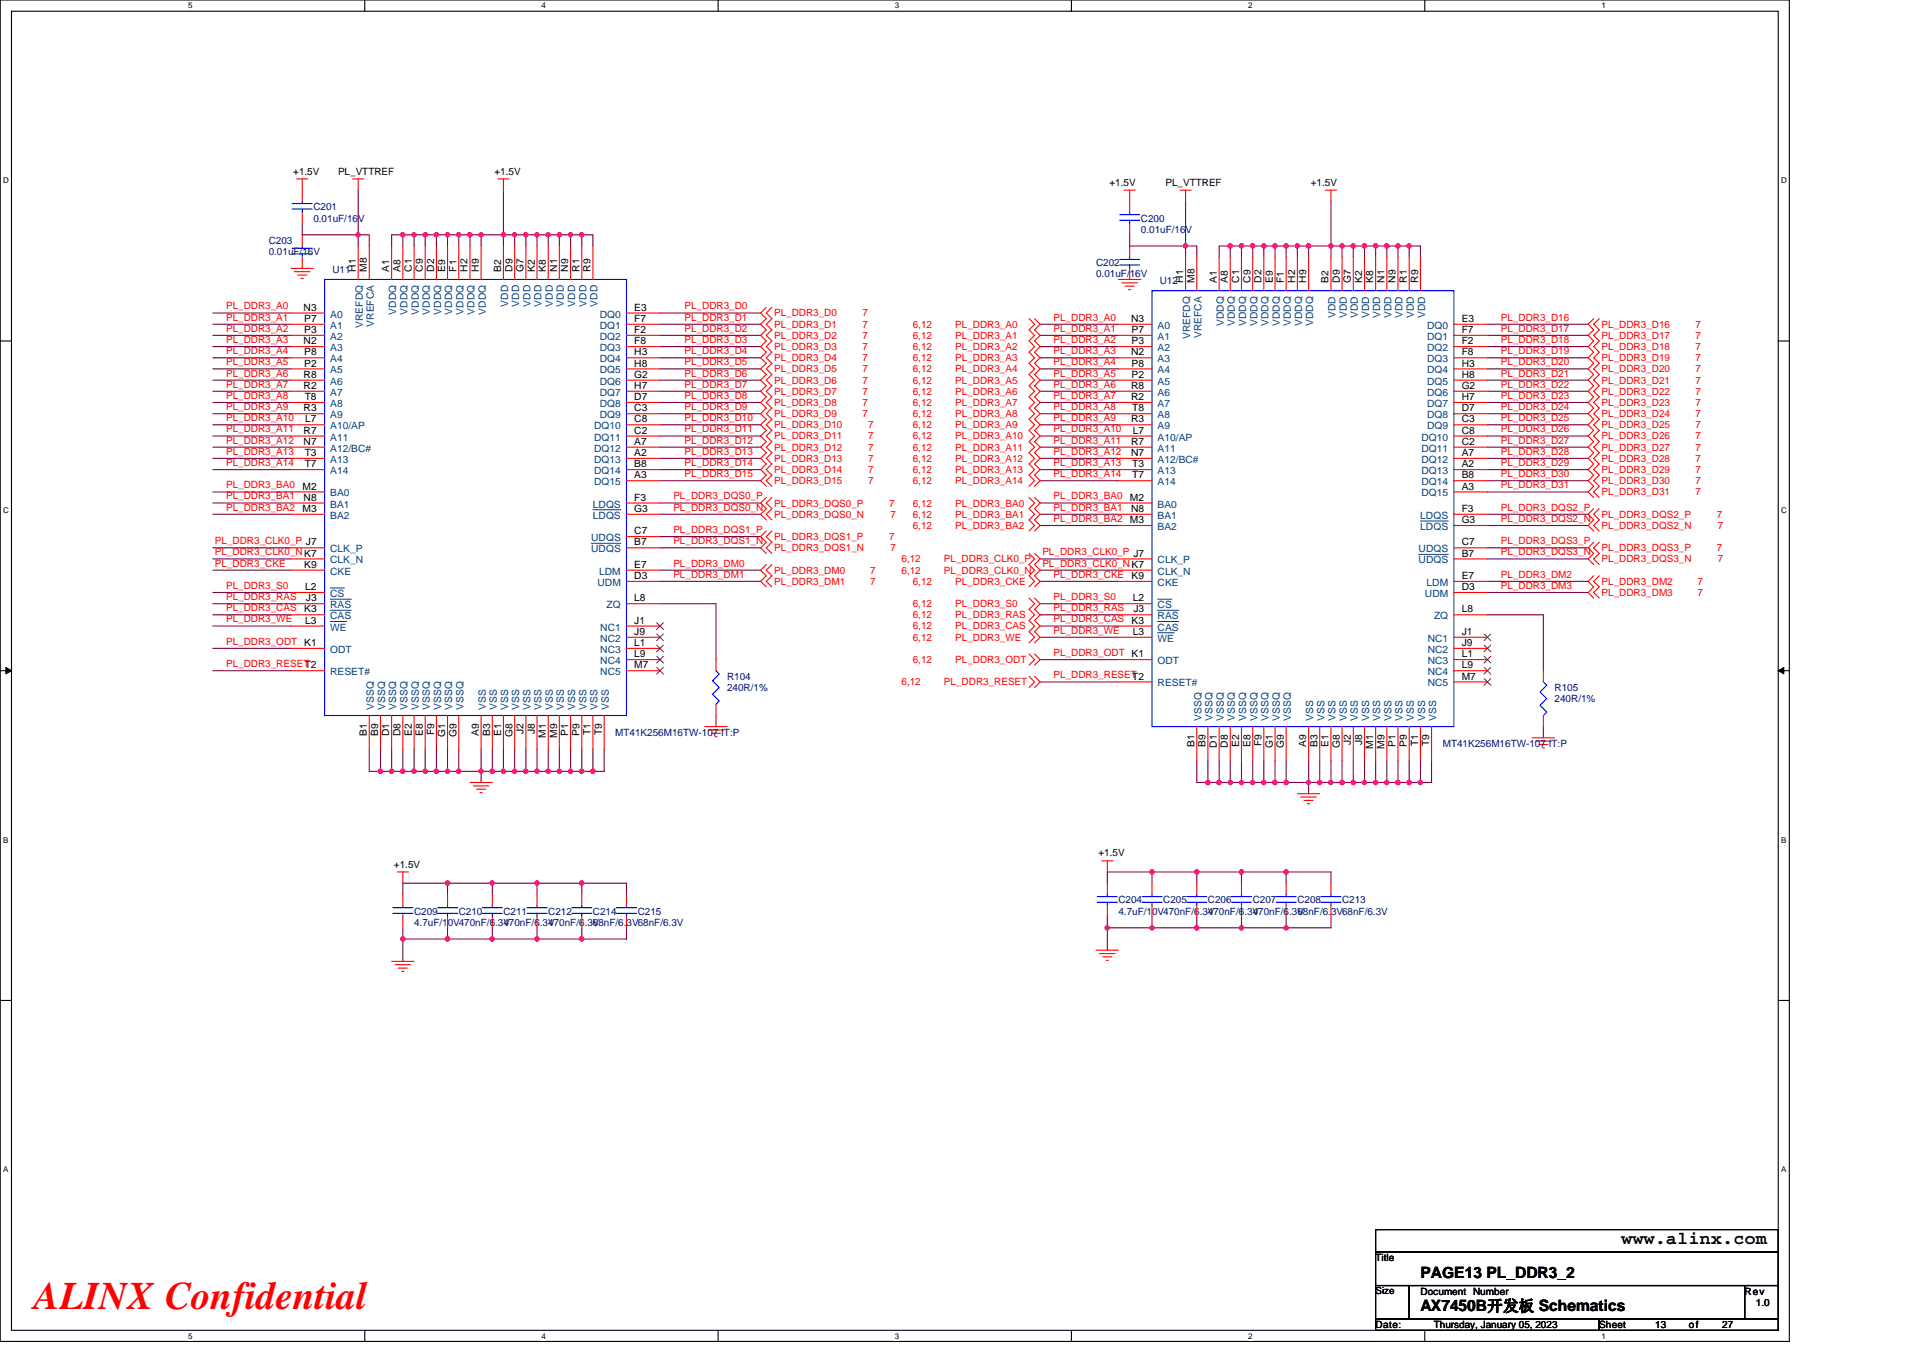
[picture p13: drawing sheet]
<svg xmlns="http://www.w3.org/2000/svg" width="297mm" height="210mm" viewBox="0 0 297 210" stroke-linecap="round" stroke-linejoin="round" font-family="sans-serif">
<defs><g id="words">
<text font-size="6" fill="#f00" x="5.2" y="202.3">ALINX Confidential</text>
<text font-size="2.8" x="250.5" y="192.3">www.alinx.com</text>
<g font-size="2.4">
<text x="219.4" y="197.4">PAGE13 PL_DDR3_2</text>
<text x="219.4" y="202.6">AX7450B开发板 Schematics</text>
</g>
<g font-size="1.5">
<text x="45.3" y="27">+1.5V</text>
<text x="52.2" y="27">PL_VTTREF</text>
<text x="76.4" y="27">+1.5V</text>
<text x="171.4" y="28.7">+1.5V</text>
<text x="180" y="28.7">PL_VTTREF</text>
<text x="202.5" y="28.7">+1.5V</text>
<text x="55" y="42" transform="rotate(-90 55 42)">H1</text>
<text x="56.7" y="42" transform="rotate(-90 56.7 42)">M8</text>
<text x="60.1" y="42" transform="rotate(-90 60.1 42)">A1</text>
<text x="61.9" y="42" transform="rotate(-90 61.9 42)">A8</text>
<text x="63.6" y="42" transform="rotate(-90 63.6 42)">C1</text>
<text x="65.3" y="42" transform="rotate(-90 65.3 42)">C9</text>
<text x="67.1" y="42" transform="rotate(-90 67.1 42)">D2</text>
<text x="68.8" y="42" transform="rotate(-90 68.8 42)">E9</text>
<text x="70.5" y="42" transform="rotate(-90 70.5 42)">F1</text>
<text x="72.2" y="42" transform="rotate(-90 72.2 42)">H2</text>
<text x="74" y="42" transform="rotate(-90 74 42)">H9</text>
<text x="77.4" y="42" transform="rotate(-90 77.4 42)">B2</text>
<text x="79.1" y="42" transform="rotate(-90 79.1 42)">D9</text>
<text x="80.9" y="42" transform="rotate(-90 80.9 42)">G7</text>
<text x="82.6" y="42" transform="rotate(-90 82.6 42)">K2</text>
<text x="84.3" y="42" transform="rotate(-90 84.3 42)">K8</text>
<text x="86" y="42" transform="rotate(-90 86 42)">N1</text>
<text x="87.8" y="42" transform="rotate(-90 87.8 42)">N9</text>
<text x="89.5" y="42" transform="rotate(-90 89.5 42)">R1</text>
<text x="91.2" y="42" transform="rotate(-90 91.2 42)">R9</text>
<text x="182.8" y="43.7" transform="rotate(-90 182.8 43.7)">H1</text>
<text x="184.5" y="43.7" transform="rotate(-90 184.5 43.7)">M8</text>
<text x="188" y="43.7" transform="rotate(-90 188 43.7)">A1</text>
<text x="189.7" y="43.7" transform="rotate(-90 189.7 43.7)">A8</text>
<text x="191.4" y="43.7" transform="rotate(-90 191.4 43.7)">C1</text>
<text x="193.1" y="43.7" transform="rotate(-90 193.1 43.7)">C9</text>
<text x="194.9" y="43.7" transform="rotate(-90 194.9 43.7)">D2</text>
<text x="196.6" y="43.7" transform="rotate(-90 196.6 43.7)">E9</text>
<text x="198.3" y="43.7" transform="rotate(-90 198.3 43.7)">F1</text>
<text x="200" y="43.7" transform="rotate(-90 200 43.7)">H2</text>
<text x="201.8" y="43.7" transform="rotate(-90 201.8 43.7)">H9</text>
<text x="205.2" y="43.7" transform="rotate(-90 205.2 43.7)">B2</text>
<text x="206.9" y="43.7" transform="rotate(-90 206.9 43.7)">D9</text>
<text x="208.7" y="43.7" transform="rotate(-90 208.7 43.7)">G7</text>
<text x="210.4" y="43.7" transform="rotate(-90 210.4 43.7)">K2</text>
<text x="212.1" y="43.7" transform="rotate(-90 212.1 43.7)">K8</text>
<text x="213.9" y="43.7" transform="rotate(-90 213.9 43.7)">N1</text>
<text x="215.6" y="43.7" transform="rotate(-90 215.6 43.7)">N9</text>
<text x="217.3" y="43.7" transform="rotate(-90 217.3 43.7)">R1</text>
<text x="219.1" y="43.7" transform="rotate(-90 219.1 43.7)">R9</text>
<text x="46.9" y="48">N3</text>
<text x="46.9" y="53.2">N2</text>
<text x="47" y="49.7">P7</text>
<text x="47" y="51.5">P3</text>
<text x="98" y="48">E3</text>
<text x="98" y="49.7">F7</text>
<text x="98" y="51.5">F2</text>
<text x="98" y="53.2">F8</text>
<text x="174.7" y="49.7">N3</text>
<text x="174.8" y="51.5">P7</text>
<text x="174.8" y="53.2">P3</text>
<text x="225.8" y="49.7">E3</text>
<text x="225.8" y="51.5">F7</text>
<text x="225.8" y="53.2">F2</text>
<text x="46.9" y="58.4">R8</text>
<text x="47" y="54.9">P8</text>
<text x="47" y="56.6">P2</text>
<text x="98" y="54.9">H3</text>
<text x="98" y="56.6">H8</text>
<text x="98" y="58.4">G2</text>
<text x="174.7" y="54.9">N2</text>
<text x="174.8" y="56.6">P8</text>
<text x="174.8" y="58.4">P2</text>
<text x="225.8" y="54.9">F8</text>
<text x="225.8" y="56.6">H3</text>
<text x="225.8" y="58.4">H8</text>
<text x="46.9" y="60.1">R2</text>
<text x="46.9" y="63.6">R3</text>
<text x="47.1" y="61.8">T8</text>
<text x="47.2" y="65.3">L7</text>
<text x="98" y="65.3">C8</text>
<text x="98" y="60.1">H7</text>
<text x="98" y="61.8">D7</text>
<text x="98" y="63.6">C3</text>
<text x="174.7" y="60.1">R8</text>
<text x="174.7" y="61.8">R2</text>
<text x="174.7" y="65.3">R3</text>
<text x="174.9" y="63.6">T8</text>
<text x="225.8" y="60.1">G2</text>
<text x="225.8" y="61.8">H7</text>
<text x="225.8" y="63.6">D7</text>
<text x="225.8" y="65.3">C3</text>
<text x="46.9" y="67">R7</text>
<text x="46.9" y="68.7">N7</text>
<text x="47.1" y="70.5">T3</text>
<text x="98" y="67">C2</text>
<text x="98" y="68.7">A7</text>
<text x="98" y="70.5">A2</text>
<text x="174.7" y="68.7">R7</text>
<text x="174.7" y="70.5">N7</text>
<text x="175" y="67">L7</text>
<text x="225.8" y="67">C8</text>
<text x="225.8" y="68.7">C2</text>
<text x="225.8" y="70.5">A7</text>
<text x="46.7" y="75.6">M2</text>
<text x="46.9" y="77.4">N8</text>
<text x="47.1" y="72.2">T7</text>
<text x="98" y="77.4">F3</text>
<text x="98" y="72.2">B8</text>
<text x="98" y="73.9">A3</text>
<text x="174.5" y="77.4">M2</text>
<text x="174.9" y="73.9">T7</text>
<text x="174.9" y="72.2">T3</text>
<text x="225.8" y="72.2">A2</text>
<text x="225.8" y="73.9">B8</text>
<text x="225.8" y="75.6">A3</text>
<text x="46.7" y="79.1">M3</text>
<text x="98" y="79.1">G3</text>
<text x="98" y="82.6">C7</text>
<text x="174.5" y="80.8">M3</text>
<text x="174.7" y="79.1">N8</text>
<text x="225.8" y="80.8">G3</text>
<text x="225.8" y="79.1">F3</text>
<text x="47" y="87.7">K9</text>
<text x="98" y="84.3">B7</text>
<text x="98" y="89.5">D3</text>
<text x="98" y="87.7">E7</text>
<text x="174.8" y="89.5">K9</text>
<text x="225.8" y="84.3">C7</text>
<text x="225.8" y="86">B7</text>
<text x="225.8" y="89.5">E7</text>
<text x="47" y="94.6">K3</text>
<text x="47.2" y="91.2">L2</text>
<text x="47.3" y="92.9">J3</text>
<text x="98" y="92.9">L8</text>
<text x="175" y="92.9">L2</text>
<text x="175.1" y="94.6">J3</text>
<text x="225.8" y="91.2">D3</text>
<text x="225.8" y="94.6">L8</text>
<text x="47.2" y="96.4">L3</text>
<text x="98" y="98.1">J9</text>
<text x="98" y="99.8">L1</text>
<text x="98" y="101.6">L9</text>
<text x="98" y="96.4">J1</text>
<text x="174.8" y="96.4">K3</text>
<text x="175" y="98.1">L3</text>
<text x="225.8" y="99.8">J9</text>
<text x="225.8" y="101.6">L1</text>
<text x="225.8" y="98.1">J1</text>
<text x="47.1" y="103.3">T2</text>
<text x="98" y="103.3">M7</text>
<text x="174.9" y="105">T2</text>
<text x="225.8" y="103.3">L9</text>
<text x="225.8" y="105">M7</text>
<text x="56.7" y="113.7" transform="rotate(-90 56.7 113.7)">B1</text>
<text x="58.4" y="113.7" transform="rotate(-90 58.4 113.7)">B9</text>
<text x="60.1" y="113.8" transform="rotate(-90 60.1 113.8)">D1</text>
<text x="61.9" y="113.8" transform="rotate(-90 61.9 113.8)">D8</text>
<text x="63.6" y="113.7" transform="rotate(-90 63.6 113.7)">E2</text>
<text x="65.3" y="113.7" transform="rotate(-90 65.3 113.7)">E8</text>
<text x="67.1" y="113.6" transform="rotate(-90 67.1 113.6)">F9</text>
<text x="68.8" y="113.9" transform="rotate(-90 68.8 113.9)">G1</text>
<text x="70.5" y="113.9" transform="rotate(-90 70.5 113.9)">G9</text>
<text x="74" y="113.7" transform="rotate(-90 74 113.7)">A9</text>
<text x="75.7" y="113.7" transform="rotate(-90 75.7 113.7)">B3</text>
<text x="77.4" y="113.7" transform="rotate(-90 77.4 113.7)">E1</text>
<text x="79.1" y="113.9" transform="rotate(-90 79.1 113.9)">G8</text>
<text x="80.9" y="113.4" transform="rotate(-90 80.9 113.4)">J2</text>
<text x="82.6" y="113.4" transform="rotate(-90 82.6 113.4)">J8</text>
<text x="84.3" y="114" transform="rotate(-90 84.3 114)">M1</text>
<text x="86" y="114" transform="rotate(-90 86 114)">M9</text>
<text x="87.8" y="113.7" transform="rotate(-90 87.8 113.7)">P1</text>
<text x="89.5" y="113.7" transform="rotate(-90 89.5 113.7)">P9</text>
<text x="91.2" y="113.6" transform="rotate(-90 91.2 113.6)">T1</text>
<text x="93" y="113.6" transform="rotate(-90 93 113.6)">T9</text>
<text x="184.5" y="115.4" transform="rotate(-90 184.5 115.4)">B1</text>
<text x="186.2" y="115.4" transform="rotate(-90 186.2 115.4)">B9</text>
<text x="188" y="115.5" transform="rotate(-90 188 115.5)">D1</text>
<text x="189.7" y="115.5" transform="rotate(-90 189.7 115.5)">D8</text>
<text x="191.4" y="115.4" transform="rotate(-90 191.4 115.4)">E2</text>
<text x="193.1" y="115.4" transform="rotate(-90 193.1 115.4)">E8</text>
<text x="194.9" y="115.3" transform="rotate(-90 194.9 115.3)">F9</text>
<text x="196.6" y="115.6" transform="rotate(-90 196.6 115.6)">G1</text>
<text x="198.3" y="115.6" transform="rotate(-90 198.3 115.6)">G9</text>
<text x="201.8" y="115.4" transform="rotate(-90 201.8 115.4)">A9</text>
<text x="203.5" y="115.4" transform="rotate(-90 203.5 115.4)">B3</text>
<text x="205.2" y="115.4" transform="rotate(-90 205.2 115.4)">E1</text>
<text x="206.9" y="115.6" transform="rotate(-90 206.9 115.6)">G8</text>
<text x="208.7" y="115.1" transform="rotate(-90 208.7 115.1)">J2</text>
<text x="210.4" y="115.1" transform="rotate(-90 210.4 115.1)">J8</text>
<text x="212.1" y="115.7" transform="rotate(-90 212.1 115.7)">M1</text>
<text x="213.9" y="115.7" transform="rotate(-90 213.9 115.7)">M9</text>
<text x="215.6" y="115.4" transform="rotate(-90 215.6 115.4)">P1</text>
<text x="217.3" y="115.4" transform="rotate(-90 217.3 115.4)">P9</text>
<text x="219.1" y="115.3" transform="rotate(-90 219.1 115.3)">T1</text>
<text x="220.8" y="115.3" transform="rotate(-90 220.8 115.3)">T9</text>
<text x="60.9" y="134">+1.5V</text>
<text x="169.7" y="132.3">+1.5V</text>
<text x="212.5" y="194.9">Title</text>
<text x="212.5" y="200">Size</text>
<text x="219.4" y="200">Document Number</text>
<text x="269.5" y="200">Rev</text>
<text x="271.2" y="201.8">1.0</text>
<text x="212.5" y="205.2">Date:</text>
<text x="221.5" y="205.2">Thursday, January 05, 2023</text>
<text x="247" y="205.2">Sheet</text>
<text x="255.7" y="205.2">13</text>
<text x="260.9" y="205.2">of</text>
<text x="266" y="205.2">27</text>
</g>
<g font-size="1.5" fill="#000080">
<text x="48.4" y="32.5">C201</text>
<text x="48.4" y="34.2">0.01uF/16V</text>
<text x="176.2" y="34.2">C200</text>
<text x="176.2" y="35.9">0.01uF/16V</text>
<text x="41.5" y="37.7">C203</text>
<text x="41.5" y="39.4">0.01uF/16V</text>
<text x="169.3" y="41.1">C202</text>
<text x="51.3" y="42.2">U11</text>
<text x="169.3" y="42.9">0.01uF/16V</text>
<text x="179.2" y="43.9">U12</text>
<text x="112.3" y="105">R104</text>
<text x="112.3" y="106.8">240R/1%</text>
<text x="240.1" y="106.8">R105</text>
<text x="95" y="113.7">MT41K256M16TW-107 IT:P</text>
<text x="240.1" y="108.5">240R/1%</text>
<text x="222.9" y="115.4">MT41K256M16TW-107 IT:P</text>
<text x="64" y="141.3">C209</text>
<text x="64" y="143">4.7uF/10V470nF/6.3V</text>
<text x="70.9" y="141.3">C210</text>
<text x="77.8" y="141.3">C211</text>
<text x="77.8" y="143">470nF/6.3V</text>
<text x="84.7" y="141.3">C212</text>
<text x="84.7" y="143">470nF/6.3V</text>
<text x="91.6" y="141.3">C214</text>
<text x="91.6" y="143">68nF/6.3V68nF/6.3V</text>
<text x="98.5" y="141.3">C215</text>
<text x="172.8" y="139.6">C204</text>
<text x="172.8" y="141.3">4.7uF/10V470nF/6.3V</text>
<text x="179.7" y="139.6">C205</text>
<text x="186.6" y="139.6">C206</text>
<text x="186.6" y="141.3">470nF/6.3V</text>
<text x="193.5" y="139.6">C207</text>
<text x="193.5" y="141.3">470nF/6.3V</text>
<text x="200.4" y="139.6">C208</text>
<text x="200.4" y="141.3">68nF/6.3V68nF/6.3V</text>
<text x="207.3" y="139.6">C213</text>
</g>
<g font-size="1.5" fill="#f00">
<text x="34.9" y="47.8">PL_DDR3_A0</text>
<text x="105.7" y="47.8">PL_DDR3_D0</text>
<text x="34.9" y="49.6">PL_DDR3_A1</text>
<text x="34.9" y="51.3">PL_DDR3_A2</text>
<text x="34.9" y="53">PL_DDR3_A3</text>
<text x="105.7" y="49.6">PL_DDR3_D1</text>
<text x="105.7" y="53">PL_DDR3_D3</text>
<text x="105.7" y="51.3">PL_DDR3_D2</text>
<text x="119.6" y="48.9">PL_DDR3_D0</text>
<text x="119.6" y="50.6">PL_DDR3_D1</text>
<text x="119.6" y="52.4">PL_DDR3_D2</text>
<text x="133.2" y="48.9">7</text>
<text x="133.2" y="50.6">7</text>
<text x="133.2" y="52.4">7</text>
<text x="141" y="50.6">6,12</text>
<text x="141" y="52.4">6,12</text>
<text x="147.5" y="50.6">PL_DDR3_A0</text>
<text x="147.5" y="52.4">PL_DDR3_A1</text>
<text x="162.7" y="49.6">PL_DDR3_A0</text>
<text x="162.7" y="51.3">PL_DDR3_A1</text>
<text x="162.7" y="53">PL_DDR3_A2</text>
<text x="231.8" y="53">PL_DDR3_D18</text>
<text x="231.8" y="49.6">PL_DDR3_D16</text>
<text x="231.8" y="51.3">PL_DDR3_D17</text>
<text x="247.4" y="50.6">PL_DDR3_D16</text>
<text x="247.4" y="52.4">PL_DDR3_D17</text>
<text x="261.9" y="50.6">7</text>
<text x="261.9" y="52.4">7</text>
<text x="34.9" y="54.7">PL_DDR3_A4</text>
<text x="34.9" y="56.5">PL_DDR3_A5</text>
<text x="34.9" y="58.2">PL_DDR3_A6</text>
<text x="34.9" y="59.9">PL_DDR3_A7</text>
<text x="105.7" y="58.2">PL_DDR3_D6</text>
<text x="105.7" y="54.7">PL_DDR3_D4</text>
<text x="105.7" y="56.5">PL_DDR3_D5</text>
<text x="105.7" y="59.9">PL_DDR3_D7</text>
<text x="119.6" y="59.3">PL_DDR3_D6</text>
<text x="119.6" y="54.1">PL_DDR3_D3</text>
<text x="119.6" y="55.8">PL_DDR3_D4</text>
<text x="119.6" y="57.5">PL_DDR3_D5</text>
<text x="133.2" y="59.3">7</text>
<text x="133.2" y="54.1">7</text>
<text x="133.2" y="55.8">7</text>
<text x="133.2" y="57.5">7</text>
<text x="141" y="54.1">6,12</text>
<text x="141" y="55.8">6,12</text>
<text x="141" y="57.5">6,12</text>
<text x="141" y="59.3">6,12</text>
<text x="147.5" y="54.1">PL_DDR3_A2</text>
<text x="147.5" y="55.8">PL_DDR3_A3</text>
<text x="147.5" y="57.5">PL_DDR3_A4</text>
<text x="147.5" y="59.3">PL_DDR3_A5</text>
<text x="162.7" y="54.7">PL_DDR3_A3</text>
<text x="162.7" y="56.5">PL_DDR3_A4</text>
<text x="162.7" y="58.2">PL_DDR3_A5</text>
<text x="162.7" y="59.9">PL_DDR3_A6</text>
<text x="231.8" y="54.7">PL_DDR3_D19</text>
<text x="231.8" y="56.5">PL_DDR3_D20</text>
<text x="231.8" y="58.2">PL_DDR3_D21</text>
<text x="231.8" y="59.9">PL_DDR3_D22</text>
<text x="247.4" y="54.1">PL_DDR3_D18</text>
<text x="247.4" y="55.8">PL_DDR3_D19</text>
<text x="247.4" y="57.5">PL_DDR3_D20</text>
<text x="247.4" y="59.3">PL_DDR3_D21</text>
<text x="261.9" y="54.1">7</text>
<text x="261.9" y="55.8">7</text>
<text x="261.9" y="57.5">7</text>
<text x="261.9" y="59.3">7</text>
<text x="34.9" y="61.6">PL_DDR3_A8</text>
<text x="34.9" y="63.4">PL_DDR3_A9</text>
<text x="34.9" y="65.1">PL_DDR3_A10</text>
<text x="105.7" y="61.6">PL_DDR3_D8</text>
<text x="105.7" y="63.4">PL_DDR3_D9</text>
<text x="105.7" y="65.1">PL_DDR3_D10</text>
<text x="119.6" y="62.7">PL_DDR3_D8</text>
<text x="119.6" y="61">PL_DDR3_D7</text>
<text x="119.6" y="64.5">PL_DDR3_D9</text>
<text x="133.2" y="62.7">7</text>
<text x="133.2" y="61">7</text>
<text x="133.2" y="64.5">7</text>
<text x="141" y="61">6,12</text>
<text x="141" y="62.7">6,12</text>
<text x="141" y="64.5">6,12</text>
<text x="147.5" y="61">PL_DDR3_A6</text>
<text x="147.5" y="62.7">PL_DDR3_A7</text>
<text x="147.5" y="64.5">PL_DDR3_A8</text>
<text x="162.7" y="61.6">PL_DDR3_A7</text>
<text x="162.7" y="63.4">PL_DDR3_A8</text>
<text x="162.7" y="65.1">PL_DDR3_A9</text>
<text x="231.8" y="61.6">PL_DDR3_D23</text>
<text x="231.8" y="65.1">PL_DDR3_D25</text>
<text x="231.8" y="63.4">PL_DDR3_D24</text>
<text x="247.4" y="62.7">PL_DDR3_D23</text>
<text x="247.4" y="64.5">PL_DDR3_D24</text>
<text x="247.4" y="61">PL_DDR3_D22</text>
<text x="261.9" y="62.7">7</text>
<text x="261.9" y="64.5">7</text>
<text x="261.9" y="61">7</text>
<text x="34.9" y="66.8">PL_DDR3_A11</text>
<text x="34.9" y="68.5">PL_DDR3_A12</text>
<text x="34.9" y="70.3">PL_DDR3_A13</text>
<text x="105.7" y="68.5">PL_DDR3_D12</text>
<text x="105.7" y="66.8">PL_DDR3_D11</text>
<text x="105.7" y="70.3">PL_DDR3_D13</text>
<text x="119.6" y="71.4">PL_DDR3_D13</text>
<text x="119.6" y="69.6">PL_DDR3_D12</text>
<text x="119.6" y="66.2">PL_DDR3_D10</text>
<text x="119.6" y="67.9">PL_DDR3_D11</text>
<text x="134.1" y="71.4">7</text>
<text x="134.1" y="69.6">7</text>
<text x="134.1" y="66.2">7</text>
<text x="134.1" y="67.9">7</text>
<text x="141" y="66.2">6,12</text>
<text x="141" y="67.9">6,12</text>
<text x="141" y="69.6">6,12</text>
<text x="141" y="71.4">6,12</text>
<text x="147.5" y="66.2">PL_DDR3_A9</text>
<text x="147.5" y="67.9">PL_DDR3_A10</text>
<text x="147.5" y="69.6">PL_DDR3_A11</text>
<text x="147.5" y="71.4">PL_DDR3_A12</text>
<text x="162.7" y="66.8">PL_DDR3_A10</text>
<text x="162.7" y="68.5">PL_DDR3_A11</text>
<text x="162.7" y="70.3">PL_DDR3_A12</text>
<text x="231.8" y="70.3">PL_DDR3_D28</text>
<text x="231.8" y="66.8">PL_DDR3_D26</text>
<text x="231.8" y="68.5">PL_DDR3_D27</text>
<text x="247.4" y="69.6">PL_DDR3_D27</text>
<text x="247.4" y="71.4">PL_DDR3_D28</text>
<text x="247.4" y="66.2">PL_DDR3_D25</text>
<text x="247.4" y="67.9">PL_DDR3_D26</text>
<text x="261.9" y="69.6">7</text>
<text x="261.9" y="71.4">7</text>
<text x="261.9" y="66.2">7</text>
<text x="261.9" y="67.9">7</text>
<text x="34.9" y="75.5">PL_DDR3_BA0</text>
<text x="34.9" y="77.2">PL_DDR3_BA1</text>
<text x="34.9" y="72">PL_DDR3_A14</text>
<text x="104" y="77.2">PL_DDR3_DQS0_P</text>
<text x="105.7" y="72">PL_DDR3_D14</text>
<text x="105.7" y="73.7">PL_DDR3_D15</text>
<text x="119.6" y="73.1">PL_DDR3_D14</text>
<text x="119.6" y="74.8">PL_DDR3_D15</text>
<text x="134.1" y="73.1">7</text>
<text x="134.1" y="74.8">7</text>
<text x="141" y="73.1">6,12</text>
<text x="141" y="74.8">6,12</text>
<text x="147.5" y="73.1">PL_DDR3_A13</text>
<text x="147.5" y="74.8">PL_DDR3_A14</text>
<text x="162.7" y="72">PL_DDR3_A13</text>
<text x="162.7" y="77.2">PL_DDR3_BA0</text>
<text x="162.7" y="73.7">PL_DDR3_A14</text>
<text x="231.8" y="72">PL_DDR3_D29</text>
<text x="231.8" y="73.7">PL_DDR3_D30</text>
<text x="231.8" y="75.5">PL_DDR3_D31</text>
<text x="247.4" y="73.1">PL_DDR3_D29</text>
<text x="247.4" y="74.8">PL_DDR3_D30</text>
<text x="247.4" y="76.5">PL_DDR3_D31</text>
<text x="261.9" y="73.1">7</text>
<text x="261.9" y="74.8">7</text>
<text x="261.9" y="76.5">7</text>
<text x="34.9" y="78.9">PL_DDR3_BA2</text>
<text x="104" y="78.9">PL_DDR3_DQS0_N</text>
<text x="104" y="82.4">PL_DDR3_DQS1_P</text>
<text x="119.6" y="78.3">PL_DDR3_DQS0_P</text>
<text x="119.6" y="80">PL_DDR3_DQS0_N</text>
<text x="119.6" y="83.4">PL_DDR3_DQS1_P</text>
<text x="137.4" y="78.3">7</text>
<text x="137.4" y="83.4">7</text>
<text x="137.5" y="80">7</text>
<text x="141" y="78.3">6,12</text>
<text x="141" y="80">6,12</text>
<text x="141" y="81.7">6,12</text>
<text x="147.5" y="78.3">PL_DDR3_BA0</text>
<text x="147.5" y="80">PL_DDR3_BA1</text>
<text x="147.5" y="81.7">PL_DDR3_BA2</text>
<text x="162.7" y="78.9">PL_DDR3_BA1</text>
<text x="162.7" y="80.6">PL_DDR3_BA2</text>
<text x="231.8" y="78.9">PL_DDR3_DQS2_P</text>
<text x="231.8" y="80.6">PL_DDR3_DQS2_N</text>
<text x="247.4" y="80">PL_DDR3_DQS2_P</text>
<text x="247.4" y="81.7">PL_DDR3_DQS2_N</text>
<text x="265.2" y="80">7</text>
<text x="265.3" y="81.7">7</text>
<text x="33.2" y="84.1">PL_DDR3_CLK0_P J7</text>
<text x="33.2" y="85.8">PL_DDR3_CLK0_NK7</text>
<text x="33.2" y="87.5">PL_DDR3_CKE</text>
<text x="104" y="84.1">PL_DDR3_DQS1_N</text>
<text x="104" y="87.5">PL_DDR3_DM0</text>
<text x="104" y="89.3">PL_DDR3_DM1</text>
<text x="119.6" y="85.2">PL_DDR3_DQS1_N</text>
<text x="119.6" y="88.6">PL_DDR3_DM0</text>
<text x="134.4" y="88.6">7</text>
<text x="137.5" y="85.2">7</text>
<text x="139.3" y="86.9">6,12</text>
<text x="139.3" y="88.6">6,12</text>
<text x="145.8" y="86.9">PL_DDR3_CLK0_P</text>
<text x="145.8" y="88.6">PL_DDR3_CLK0_N</text>
<text x="161" y="85.8">PL_DDR3_CLK0_P J7</text>
<text x="161" y="87.5">PL_DDR3_CLK0_NK7</text>
<text x="162.7" y="89.3">PL_DDR3_CKE</text>
<text x="231.8" y="84.1">PL_DDR3_DQS3_P</text>
<text x="231.8" y="85.8">PL_DDR3_DQS3_N</text>
<text x="231.8" y="89.3">PL_DDR3_DM2</text>
<text x="247.4" y="85.2">PL_DDR3_DQS3_P</text>
<text x="247.4" y="86.9">PL_DDR3_DQS3_N</text>
<text x="265.2" y="85.2">7</text>
<text x="265.3" y="86.9">7</text>
<text x="34.9" y="91">PL_DDR3_S0</text>
<text x="34.9" y="92.7">PL_DDR3_RAS</text>
<text x="34.9" y="94.4">PL_DDR3_CAS</text>
<text x="119.6" y="90.4">PL_DDR3_DM1</text>
<text x="134.4" y="90.4">7</text>
<text x="141" y="93.8">6,12</text>
<text x="141" y="95.5">6,12</text>
<text x="141" y="90.4">6,12</text>
<text x="147.5" y="93.8">PL_DDR3_S0</text>
<text x="147.5" y="95.5">PL_DDR3_RAS</text>
<text x="147.5" y="90.4">PL_DDR3_CKE</text>
<text x="162.7" y="92.7">PL_DDR3_S0</text>
<text x="162.7" y="94.4">PL_DDR3_RAS</text>
<text x="231.8" y="91">PL_DDR3_DM3</text>
<text x="247.4" y="90.4">PL_DDR3_DM2</text>
<text x="247.4" y="92.1">PL_DDR3_DM3</text>
<text x="262.2" y="90.4">7</text>
<text x="262.2" y="92.1">7</text>
<text x="34.9" y="96.2">PL_DDR3_WE</text>
<text x="34.9" y="99.6">PL_DDR3_ODT K1</text>
<text x="141" y="97.3">6,12</text>
<text x="141" y="99">6,12</text>
<text x="147.5" y="97.3">PL_DDR3_CAS</text>
<text x="147.5" y="99">PL_DDR3_WE</text>
<text x="162.7" y="96.2">PL_DDR3_CAS</text>
<text x="162.7" y="97.9">PL_DDR3_WE</text>
<text x="162.7" y="101.4">PL_DDR3_ODT K1</text>
<text x="34.9" y="103.1">PL_DDR3_RESET</text>
<text x="139.3" y="105.9">6,12</text>
<text x="141" y="102.4">6,12</text>
<text x="145.8" y="105.9">PL_DDR3_RESET</text>
<text x="147.5" y="102.4">PL_DDR3_ODT</text>
<text x="162.7" y="104.8">PL_DDR3_RESET</text>
</g>
<g font-size="1.5" fill="#004080">
<text x="78.5" y="47.4" transform="rotate(-90 78.5 47.4)">VDD</text>
<text x="80.2" y="47.4" transform="rotate(-90 80.2 47.4)">VDD</text>
<text x="82" y="47.4" transform="rotate(-90 82 47.4)">VDD</text>
<text x="83.7" y="47.4" transform="rotate(-90 83.7 47.4)">VDD</text>
<text x="85.4" y="47.4" transform="rotate(-90 85.4 47.4)">VDD</text>
<text x="87.1" y="47.4" transform="rotate(-90 87.1 47.4)">VDD</text>
<text x="88.9" y="47.4" transform="rotate(-90 88.9 47.4)">VDD</text>
<text x="90.6" y="47.4" transform="rotate(-90 90.6 47.4)">VDD</text>
<text x="92.3" y="47.4" transform="rotate(-90 92.3 47.4)">VDD</text>
<text x="51" y="49.1">A0</text>
<text x="51" y="50.8">A1</text>
<text x="51" y="52.5">A2</text>
<text x="56" y="50.7" transform="rotate(-90 56 50.7)">VREFDQ</text>
<text x="57.8" y="50.5" transform="rotate(-90 57.8 50.5)">VREFCA</text>
<text x="61.2" y="48.6" transform="rotate(-90 61.2 48.6)">VDDQ</text>
<text x="62.9" y="48.6" transform="rotate(-90 62.9 48.6)">VDDQ</text>
<text x="64.7" y="48.6" transform="rotate(-90 64.7 48.6)">VDDQ</text>
<text x="66.4" y="48.6" transform="rotate(-90 66.4 48.6)">VDDQ</text>
<text x="68.1" y="48.6" transform="rotate(-90 68.1 48.6)">VDDQ</text>
<text x="69.8" y="48.6" transform="rotate(-90 69.8 48.6)">VDDQ</text>
<text x="71.6" y="48.6" transform="rotate(-90 71.6 48.6)">VDDQ</text>
<text x="73.3" y="48.6" transform="rotate(-90 73.3 48.6)">VDDQ</text>
<text x="75" y="48.6" transform="rotate(-90 75 48.6)">VDDQ</text>
<text x="92.6" y="49.1">DQ0</text>
<text x="92.6" y="50.8">DQ1</text>
<text x="92.6" y="52.5">DQ2</text>
<text x="178.8" y="50.8">A0</text>
<text x="178.8" y="52.5">A1</text>
<text x="183.9" y="52.4" transform="rotate(-90 183.9 52.4)">VREFDQ</text>
<text x="185.6" y="52.2" transform="rotate(-90 185.6 52.2)">VREFCA</text>
<text x="189" y="50.4" transform="rotate(-90 189 50.4)">VDDQ</text>
<text x="190.8" y="50.4" transform="rotate(-90 190.8 50.4)">VDDQ</text>
<text x="192.5" y="50.4" transform="rotate(-90 192.5 50.4)">VDDQ</text>
<text x="194.2" y="50.4" transform="rotate(-90 194.2 50.4)">VDDQ</text>
<text x="195.9" y="50.4" transform="rotate(-90 195.9 50.4)">VDDQ</text>
<text x="197.7" y="50.4" transform="rotate(-90 197.7 50.4)">VDDQ</text>
<text x="199.4" y="50.4" transform="rotate(-90 199.4 50.4)">VDDQ</text>
<text x="201.1" y="50.4" transform="rotate(-90 201.1 50.4)">VDDQ</text>
<text x="202.9" y="50.4" transform="rotate(-90 202.9 50.4)">VDDQ</text>
<text x="206.3" y="49.1" transform="rotate(-90 206.3 49.1)">VDD</text>
<text x="208" y="49.1" transform="rotate(-90 208 49.1)">VDD</text>
<text x="209.8" y="49.1" transform="rotate(-90 209.8 49.1)">VDD</text>
<text x="211.5" y="49.1" transform="rotate(-90 211.5 49.1)">VDD</text>
<text x="213.2" y="49.1" transform="rotate(-90 213.2 49.1)">VDD</text>
<text x="214.9" y="49.1" transform="rotate(-90 214.9 49.1)">VDD</text>
<text x="216.7" y="49.1" transform="rotate(-90 216.7 49.1)">VDD</text>
<text x="218.4" y="49.1" transform="rotate(-90 218.4 49.1)">VDD</text>
<text x="220.1" y="49.1" transform="rotate(-90 220.1 49.1)">VDD</text>
<text x="220.4" y="50.8">DQ0</text>
<text x="220.4" y="52.5">DQ1</text>
<text x="51" y="54.3">A3</text>
<text x="51" y="56">A4</text>
<text x="51" y="57.7">A5</text>
<text x="51" y="59.4">A6</text>
<text x="92.6" y="54.3">DQ3</text>
<text x="92.6" y="56">DQ4</text>
<text x="92.6" y="57.7">DQ5</text>
<text x="92.6" y="59.4">DQ6</text>
<text x="178.8" y="54.3">A2</text>
<text x="178.8" y="56">A3</text>
<text x="178.8" y="57.7">A4</text>
<text x="178.8" y="59.4">A5</text>
<text x="220.4" y="54.3">DQ2</text>
<text x="220.4" y="56">DQ3</text>
<text x="220.4" y="57.7">DQ4</text>
<text x="220.4" y="59.4">DQ5</text>
<text x="51" y="61.2">A7</text>
<text x="51" y="62.9">A8</text>
<text x="51" y="64.6">A9</text>
<text x="92.6" y="61.2">DQ7</text>
<text x="92.6" y="62.9">DQ8</text>
<text x="92.6" y="64.6">DQ9</text>
<text x="178.8" y="61.2">A6</text>
<text x="178.8" y="62.9">A7</text>
<text x="178.8" y="64.6">A8</text>
<text x="220.4" y="61.2">DQ6</text>
<text x="220.4" y="62.9">DQ7</text>
<text x="220.4" y="64.6">DQ8</text>
<text x="51" y="66.3">A10/AP</text>
<text x="51" y="68.1">A11</text>
<text x="51" y="69.8">A12/BC#</text>
<text x="51" y="71.5">A13</text>
<text x="91.8" y="66.3">DQ10</text>
<text x="91.8" y="68.1">DQ11</text>
<text x="91.8" y="69.8">DQ12</text>
<text x="91.8" y="71.5">DQ13</text>
<text x="178.8" y="66.3">A9</text>
<text x="178.8" y="68.1">A10/AP</text>
<text x="178.8" y="69.8">A11</text>
<text x="178.8" y="71.5">A12/BC#</text>
<text x="219.6" y="68.1">DQ10</text>
<text x="219.6" y="69.8">DQ11</text>
<text x="219.6" y="71.5">DQ12</text>
<text x="220.4" y="66.3">DQ9</text>
<text x="51" y="76.7">BA0</text>
<text x="51" y="73.3">A14</text>
<text x="91.8" y="73.3">DQ14</text>
<text x="91.8" y="75">DQ15</text>
<text x="178.8" y="75">A14</text>
<text x="178.8" y="73.3">A13</text>
<text x="219.6" y="73.3">DQ13</text>
<text x="219.6" y="75">DQ14</text>
<text x="219.6" y="76.7">DQ15</text>
<text x="51" y="78.4">BA1</text>
<text x="51" y="80.2">BA2</text>
<text x="91.3" y="83.6">UDQS</text>
<text x="91.6" y="78.4">LDQS</text>
<text x="91.6" y="80.2">LDQS</text>
<text x="178.8" y="78.4">BA0</text>
<text x="178.8" y="80.2">BA1</text>
<text x="178.8" y="81.9">BA2</text>
<text x="219.4" y="80.2">LDQS</text>
<text x="219.4" y="81.9">LDQS</text>
<text x="51" y="85.3">CLK_P</text>
<text x="51" y="87.1">CLK_N</text>
<text x="51" y="88.8">CKE</text>
<text x="91.3" y="85.3">UDQS</text>
<text x="92.6" y="88.8">LDM</text>
<text x="178.8" y="87.1">CLK_P</text>
<text x="178.8" y="88.8">CLK_N</text>
<text x="219.1" y="85.3">UDQS</text>
<text x="219.1" y="87.1">UDQS</text>
<text x="51" y="94">RAS</text>
<text x="51" y="95.7">CAS</text>
<text x="51" y="92.2">CS</text>
<text x="92.3" y="90.5">UDM</text>
<text x="93.7" y="94">ZQ</text>
<text x="178.8" y="90.5">CKE</text>
<text x="178.8" y="95.7">RAS</text>
<text x="178.8" y="94">CS</text>
<text x="220.1" y="92.2">UDM</text>
<text x="220.4" y="90.5">LDM</text>
<text x="221.5" y="95.7">ZQ</text>
<text x="51" y="97.4">WE</text>
<text x="51" y="100.9">ODT</text>
<text x="92.7" y="99.2">NC2</text>
<text x="92.7" y="100.9">NC3</text>
<text x="92.7" y="97.4">NC1</text>
<text x="178.8" y="99.2">WE</text>
<text x="178.8" y="97.4">CAS</text>
<text x="220.5" y="100.9">NC2</text>
<text x="220.5" y="99.2">NC1</text>
<text x="51" y="104.3">RESET#</text>
<text x="92.7" y="102.6">NC4</text>
<text x="92.7" y="104.3">NC5</text>
<text x="178.8" y="106.1">RESET#</text>
<text x="178.8" y="102.6">ODT</text>
<text x="220.5" y="102.6">NC3</text>
<text x="220.5" y="104.3">NC4</text>
<text x="220.5" y="106.1">NC5</text>
<text x="57.8" y="109.7" transform="rotate(-90 57.8 109.7)">VSSQ</text>
<text x="59.5" y="109.7" transform="rotate(-90 59.5 109.7)">VSSQ</text>
<text x="61.2" y="109.7" transform="rotate(-90 61.2 109.7)">VSSQ</text>
<text x="62.9" y="109.7" transform="rotate(-90 62.9 109.7)">VSSQ</text>
<text x="64.7" y="109.7" transform="rotate(-90 64.7 109.7)">VSSQ</text>
<text x="66.4" y="109.7" transform="rotate(-90 66.4 109.7)">VSSQ</text>
<text x="68.1" y="109.7" transform="rotate(-90 68.1 109.7)">VSSQ</text>
<text x="69.8" y="109.7" transform="rotate(-90 69.8 109.7)">VSSQ</text>
<text x="71.6" y="109.7" transform="rotate(-90 71.6 109.7)">VSSQ</text>
<text x="75" y="109.7" transform="rotate(-90 75 109.7)">VSS</text>
<text x="76.8" y="109.7" transform="rotate(-90 76.8 109.7)">VSS</text>
<text x="78.5" y="109.7" transform="rotate(-90 78.5 109.7)">VSS</text>
<text x="80.2" y="109.7" transform="rotate(-90 80.2 109.7)">VSS</text>
<text x="82" y="109.7" transform="rotate(-90 82 109.7)">VSS</text>
<text x="83.7" y="109.7" transform="rotate(-90 83.7 109.7)">VSS</text>
<text x="85.4" y="109.7" transform="rotate(-90 85.4 109.7)">VSS</text>
<text x="87.1" y="109.7" transform="rotate(-90 87.1 109.7)">VSS</text>
<text x="88.9" y="109.7" transform="rotate(-90 88.9 109.7)">VSS</text>
<text x="90.6" y="109.7" transform="rotate(-90 90.6 109.7)">VSS</text>
<text x="92.3" y="109.7" transform="rotate(-90 92.3 109.7)">VSS</text>
<text x="94" y="109.7" transform="rotate(-90 94 109.7)">VSS</text>
<text x="185.6" y="111.4" transform="rotate(-90 185.6 111.4)">VSSQ</text>
<text x="187.3" y="111.4" transform="rotate(-90 187.3 111.4)">VSSQ</text>
<text x="189" y="111.4" transform="rotate(-90 189 111.4)">VSSQ</text>
<text x="190.8" y="111.4" transform="rotate(-90 190.8 111.4)">VSSQ</text>
<text x="192.5" y="111.4" transform="rotate(-90 192.5 111.4)">VSSQ</text>
<text x="194.2" y="111.4" transform="rotate(-90 194.2 111.4)">VSSQ</text>
<text x="195.9" y="111.4" transform="rotate(-90 195.9 111.4)">VSSQ</text>
<text x="197.7" y="111.4" transform="rotate(-90 197.7 111.4)">VSSQ</text>
<text x="199.4" y="111.4" transform="rotate(-90 199.4 111.4)">VSSQ</text>
<text x="202.9" y="111.4" transform="rotate(-90 202.9 111.4)">VSS</text>
<text x="204.6" y="111.4" transform="rotate(-90 204.6 111.4)">VSS</text>
<text x="206.3" y="111.4" transform="rotate(-90 206.3 111.4)">VSS</text>
<text x="208" y="111.4" transform="rotate(-90 208 111.4)">VSS</text>
<text x="209.8" y="111.4" transform="rotate(-90 209.8 111.4)">VSS</text>
<text x="211.5" y="111.4" transform="rotate(-90 211.5 111.4)">VSS</text>
<text x="213.2" y="111.4" transform="rotate(-90 213.2 111.4)">VSS</text>
<text x="214.9" y="111.4" transform="rotate(-90 214.9 111.4)">VSS</text>
<text x="216.7" y="111.4" transform="rotate(-90 216.7 111.4)">VSS</text>
<text x="218.4" y="111.4" transform="rotate(-90 218.4 111.4)">VSS</text>
<text x="220.1" y="111.4" transform="rotate(-90 220.1 111.4)">VSS</text>
<text x="221.8" y="111.4" transform="rotate(-90 221.8 111.4)">VSS</text>
</g>
<g font-size="1.2">
<text x="29.1" y="1.3">5</text>
<text x="83.6" y="1.3">4</text>
<text x="138.2" y="1.3">3</text>
<text x="192.8" y="1.3">2</text>
<text x="247.4" y="1.3">1</text>
<text x=".5" y="28.3">D</text>
<text x="275.1" y="28.3">D</text>
<text x=".5" y="79.2">C</text>
<text x="275.1" y="79.2">C</text>
<text x=".5" y="130.2">B</text>
<text x="275.1" y="130.2">B</text>
<text x=".5" y="181.1">A</text>
<text x="275.1" y="181.1">A</text>
<text x="29.1" y="206.8">5</text>
<text x="83.6" y="206.8">4</text>
<text x="138.2" y="206.8">3</text>
<text x="192.8" y="206.8">2</text>
<text x="247.4" y="206.8">1</text>
</g>
</g></defs>
<path d="M0 0h276.4v207.3h-276.4zM1.8 1.7h272.9v203.8h-272.9z" fill="none" stroke="#000" stroke-width=".17"/>
<g fill="#fff">
<path d="M29.1 .2h.6v1.4h-.6z"/>
<path d="M29.1 205.7h.6v1.4h-.6z"/>
</g>
<path d="M56.3 0v1.7M56.3 205.5v1.8" fill="none" stroke="#000" stroke-width=".17"/>
<g fill="#fff">
<path d="M83.6 .2h.7v1.4h-.7z"/>
<path d="M83.6 205.7h.7v1.4h-.7z"/>
</g>
<path d="M110.9 0v1.7M110.9 205.5v1.8" fill="none" stroke="#000" stroke-width=".17"/>
<g fill="#fff">
<path d="M138.2 .2h.7v1.4h-.7z"/>
<path d="M138.2 205.7h.7v1.4h-.7z"/>
</g>
<path d="M165.5 0v1.7M165.5 205.5v1.8" fill="none" stroke="#000" stroke-width=".17"/>
<g fill="#fff">
<path d="M192.8 .2h.6v1.4h-.6z"/>
<path d="M192.8 205.7h.6v1.4h-.6z"/>
</g>
<path d="M220.1 0v1.7M220.1 205.5v1.8" fill="none" stroke="#000" stroke-width=".17"/>
<g fill="#fff">
<path d="M247.4 .2h.6v1.4h-.6z"/>
<path d="M247.4 205.7h.6v1.4h-.6z"/>
<path d="M.5 27.2h.8v1.4h-.8z"/>
<path d="M275.1 27.2h.9v1.4h-.9z"/>
<path d="M.5 78.1h.8v1.4h-.8z"/>
<path d="M275.1 78.1h.9v1.4h-.9z"/>
</g>
<path d="M0 52.7h1.8M274.7 52.7h1.7" fill="none" stroke="#000" stroke-width=".17"/>
<g fill="#fff">
<path d="M.5 129.1h.8v1.4h-.8z"/>
<path d="M275.1 129.1h.8v1.4h-.8z"/>
</g>
<path d="M0 103.6h1.8M274.7 103.6h1.7" fill="none" stroke="#000" stroke-width=".17"/>
<path d="M.9 103.1l.9 .5-.9 .5zM274.7 103.6l.8-.5v1z" fill="#000" stroke="#000" stroke-width=".15"/>
<g fill="#fff">
<path d="M.5 180h.8v1.4h-.8z"/>
<path d="M275.1 180h.8v1.4h-.8z"/>
</g>
<path d="M0 154.6h1.8M274.7 154.6h1.7M212.5 190h62.2v3.5h-62.2zM212.5 193.5h62.2v5.1h-62.2zM212.5 198.6h5.2v5.2h-5.2zM217.7 198.6h51.8v5.2h-51.8zM269.5 198.6h5.2v5.2h-5.2zM212.5 203.8h34.5v1.7h-34.5zM247 203.8h27.7v1.7h-27.7z" fill="none" stroke="#000" stroke-width=".17"/>
<g fill="none" stroke="#800040" stroke-width=".17">
<path d="M46.7 34.5v1.8h8.6v1.7M55.3 29.4v6.9h1.7v1.7M62.2 36.3h1.8M62.2 36.3h-1.7v1.7M62.2 36.3v1.7M64 36.3v1.7M64 36.3h1.7M65.7 36.3h1.7M65.7 36.3v1.7M67.4 36.3v1.7M67.4 36.3h1.7M69.1 36.3h1.8"/>
<path d="M69.1 36.3v1.7M70.9 36.3h1.7M70.9 36.3v1.7M72.6 36.3v1.7M72.6 36.3h1.7M74.3 36.3h3.5M74.3 36.3v1.7M77.8 36.3h1.7M77.8 36.3v1.7M77.8 29.4v6.9M79.5 36.3h1.7M79.5 36.3v1.7"/>
<path d="M81.2 36.3v1.7M81.2 36.3h1.7M82.9 36.3h1.8M82.9 36.3v1.7M84.7 36.3v1.7M84.7 36.3h1.7M86.4 36.3h1.7M86.4 36.3v1.7M88.1 36.3h1.8M88.1 36.3v1.7M89.9 36.3v1.7M89.9 36.3h1.7v1.7"/>
<path d="M174.5 36.3v1.7h8.6M183.1 31.1v6.9M183.1 38h1.8v1.7M183.1 38v1.7M190 38v1.7M190 38h1.8M190 38h-1.7v1.7M191.8 38h1.7M191.8 38v1.7M193.5 38h1.7M193.5 38v1.7M195.2 38h1.8"/>
<path d="M195.2 38v1.7M197 38h1.7M197 38v1.7M198.7 38h1.7M198.7 38v1.7M200.4 38h1.7M200.4 38v1.7M202.1 38v1.7M202.1 38h3.5M205.6 38h1.7M205.6 38v1.7M205.6 31.1v6.9"/>
<path d="M207.3 38h1.7M207.3 38v1.7M209 38h1.8M209 38v1.7M210.8 38h1.7M210.8 38v1.7M212.5 38v1.7M212.5 38h1.7M214.2 38h1.7M214.2 38v1.7M215.9 38h1.8M215.9 38v1.7"/>
<path d="M217.7 38h1.7v1.7M217.7 38v1.7M32.9 48.4h12.1M32.9 50.1h12.1M32.9 51.8h12.1M32.9 53.6h12.1M32.9 55.3h12.1M32.9 57h12.1M32.9 58.7h12.1M102 50.1h15.5M102 53.6h15.5M102 55.3h15.5"/>
<path d="M102 48.4h15.5M102 51.8h15.5M102 57h15.5M102 58.7h15.5M160.7 50.1h12.1M160.7 51.8h12.1M160.7 53.6h12.1M160.7 55.3h12.1M160.7 57h12.1M160.7 58.7h12.1M229.8 53.6h15.5M229.8 50.1h15.5"/>
<path d="M229.8 51.8h15.5M229.8 55.3h15.5M229.8 57h15.5M229.8 58.7h15.5M32.9 60.5h12.1M32.9 62.2h12.1M32.9 63.9h12.1M32.9 65.6h12.1M32.9 67.4h12.1M32.9 69.1h12.1M32.9 70.8h12.1M32.9 76h12.1"/>
<path d="M32.9 77.7h12.1M32.9 79.5h12.1M32.9 72.6h12.1M102 62.2h15.5M102 69.1h15.5M102 60.5h15.5M102 63.9h15.5M102 65.6h15.5M102 67.4h15.5M102 70.8h15.5M102 72.6h15.5M102 74.3h15.5"/>
<path d="M102 77.7h15.5M102 79.5h15.5M160.7 60.5h12.1M160.7 62.2h12.1M160.7 63.9h12.1M160.7 65.6h12.1M160.7 67.4h12.1M160.7 69.1h12.1M160.7 70.8h12.1M160.7 72.6h12.1M160.7 77.7h12.1M160.7 79.5h12.1"/>
<path d="M160.7 74.3h12.1M229.8 62.2h15.5M229.8 72.6h15.5M229.8 74.3h15.5M229.8 70.8h15.5M229.8 65.6h15.5M229.8 67.4h15.5M229.8 63.9h15.5M229.8 60.5h15.5M229.8 69.1h15.5M229.8 76h15.5M229.8 79.5h15.5"/>
<path d="M32.9 84.6h12.1M32.9 86.4h12.1M32.9 88.1h12.1M32.9 91.5h12.1M32.9 93.3h12.1M32.9 95h12.1M32.9 96.7h12.1M102 82.9h15.5M102 84.6h15.5M102 88.1h15.5M102 89.8h15.5M102 93.3h8.6v8.6"/>
<path d="M160.7 86.4h12.1M160.7 88.1h12.1M160.7 89.8h12.1M160.7 93.3h12.1M160.7 95h12.1M160.7 96.7h12.1M160.7 98.5h12.1M160.7 81.2h12.1M229.8 81.2h15.5M229.8 84.6h15.5M229.8 86.4h15.5M229.8 89.8h15.5"/>
<path d="M229.8 91.5h15.5M229.8 95h8.6v8.6M32.9 103.6h12.1M32.9 100.2h12.1M57 115.7v3.5h1.8M58.8 115.7v3.5M58.8 119.2h1.7M60.5 119.2h1.7M60.5 115.7v3.5M62.2 119.2h1.8M62.2 115.7v3.5M64 115.7v3.5"/>
<path d="M64 119.2h1.7M65.7 119.2h1.7M65.7 115.7v3.5M67.4 115.7v3.5M67.4 119.2h1.7M69.1 119.2h1.8M69.1 115.7v3.5M70.9 119.2h3.4M70.9 115.7v3.5M74.3 119.2h1.7M74.3 115.7v3.5M74.3 119.2v1.7"/>
<path d="M76 115.7v3.5M76 119.2h1.8M77.8 119.2h1.7M77.8 115.7v3.5M79.5 119.2h3.4M79.5 115.7v3.5M81.2 115.7v3.5M82.9 119.2h1.8M82.9 115.7v3.5M84.7 115.7v3.5M84.7 119.2h1.7M86.4 119.2h1.7"/>
<path d="M86.4 115.7v3.5M88.1 115.7v3.5M88.1 119.2h1.8M89.9 115.7v3.5M89.9 119.2h1.7M91.6 115.7v3.5M93.3 115.7v3.5h-1.7M110.6 110.6v1.7M160.7 105.4h12.1M160.7 101.9h12.1M184.9 117.5v3.4h1.7M186.6 117.5v3.4"/>
<path d="M188.3 117.5v3.4M190 117.5v3.4M191.8 117.5v3.4M193.5 117.5v3.4M195.2 117.5v3.4M197 117.5v3.4M198.7 117.5v3.4M202.1 117.5v3.4M203.9 117.5v3.4M205.6 117.5v3.4M207.3 117.5v3.4M209 117.5v3.4"/>
<path d="M210.8 117.5v3.4M212.5 117.5v3.4M214.2 117.5v3.4M215.9 117.5v3.4M217.7 117.5v3.4M219.4 117.5v3.4M221.1 117.5v3.4h-1.7M238.4 112.3v1.7M69.1 136.5h6.9M69.1 136.5v1.7M69.1 136.5h-6.9v1.7M76 136.5v1.7"/>
<path d="M76 136.5h6.9M82.9 136.5h7M82.9 136.5v1.7M89.9 136.5h6.9v1.7M89.9 136.5v1.7M177.9 134.7v1.8M177.9 134.7h-6.9v1.8M177.9 134.7h7M184.9 134.7h6.9M184.9 134.7v1.8M186.6 120.9h1.7M188.3 120.9h1.7"/>
<path d="M190 120.9h1.8M191.8 120.9h1.7M191.8 134.7h6.9M191.8 134.7v1.8M193.5 120.9h1.7M195.2 120.9h1.8M197 120.9h1.7M198.7 120.9h3.4M198.7 134.7h6.9v1.8M198.7 134.7v1.8M202.1 120.9v1.7M202.1 120.9h1.8"/>
<path d="M203.9 120.9h1.7M205.6 120.9h1.7M207.3 120.9h1.7M209 120.9h1.8M210.8 120.9h1.7M212.5 120.9h1.7M214.2 120.9h1.7M215.9 120.9h1.8M217.7 120.9h1.7M62.2 145.1h6.9M62.2 143.4v1.7M62.2 145.1v3.4"/>
<path d="M69.1 145.1h6.9M69.1 143.4v1.7M76 145.1h6.9M76 143.4v1.7M82.9 143.4v1.7M82.9 145.1h7M89.9 143.4v1.7M96.8 143.4v1.7h-6.9M171 143.4h6.9M171 141.6v1.8M171 143.4v3.4M177.9 141.6v1.8"/>
<path d="M177.9 143.4h7M184.9 143.4h6.9M184.9 141.6v1.8M191.8 143.4h6.9M191.8 141.6v1.8M198.7 141.6v1.8M205.6 141.6v1.8h-6.9"/>
</g>
<g fill="#f0f" stroke="#f0f" stroke-width=".17">
<circle cx="60.5" cy="119.2" r=".34"/>
<circle cx="58.8" cy="119.2" r=".34"/>
<circle cx="63.9" cy="119.2" r=".34"/>
<circle cx="62.2" cy="119.2" r=".34"/>
<circle cx="65.7" cy="119.2" r=".34"/>
<circle cx="67.4" cy="119.2" r=".34"/>
<circle cx="70.8" cy="119.2" r=".34"/>
<circle cx="69.1" cy="119.2" r=".34"/>
<circle cx="74.3" cy="119.2" r=".34"/>
<circle cx="77.8" cy="119.2" r=".34"/>
<circle cx="76" cy="119.2" r=".34"/>
<circle cx="79.5" cy="119.2" r=".34"/>
<circle cx="82.9" cy="119.2" r=".34"/>
<circle cx="91.6" cy="119.2" r=".34"/>
<circle cx="89.9" cy="36.3" r=".33"/>
<circle cx="88.1" cy="36.3" r=".33"/>
<circle cx="86.4" cy="36.3" r=".33"/>
<circle cx="84.7" cy="36.3" r=".33"/>
<circle cx="83" cy="36.3" r=".33"/>
<circle cx="81.2" cy="36.3" r=".33"/>
<circle cx="79.5" cy="36.3" r=".33"/>
<circle cx="74.3" cy="36.3" r=".33"/>
<circle cx="72.6" cy="36.3" r=".33"/>
<circle cx="70.8" cy="36.3" r=".33"/>
<circle cx="69.1" cy="36.3" r=".33"/>
<circle cx="67.4" cy="36.3" r=".33"/>
<circle cx="65.7" cy="36.3" r=".33"/>
<circle cx="63.9" cy="36.3" r=".33"/>
<circle cx="62.2" cy="36.3" r=".33"/>
<circle cx="77.8" cy="36.3" r=".33"/>
<circle cx="55.3" cy="36.3" r=".33"/>
<circle cx="81.2" cy="119.2" r=".34"/>
<circle cx="86.4" cy="119.2" r=".34"/>
<circle cx="84.7" cy="119.2" r=".34"/>
<circle cx="89.8" cy="119.2" r=".34"/>
<circle cx="88.1" cy="119.2" r=".34"/>
<circle cx="215.9" cy="38" r=".34"/>
<circle cx="214.2" cy="38" r=".34"/>
<circle cx="212.5" cy="38" r=".34"/>
<circle cx="210.8" cy="38" r=".34"/>
<circle cx="209" cy="38" r=".34"/>
<circle cx="207.3" cy="38" r=".34"/>
<circle cx="205.6" cy="38" r=".34"/>
<circle cx="202.1" cy="38" r=".34"/>
<circle cx="200.4" cy="38" r=".34"/>
<circle cx="198.7" cy="38" r=".34"/>
<circle cx="196.9" cy="38" r=".34"/>
<circle cx="195.2" cy="38" r=".34"/>
<circle cx="193.5" cy="38" r=".34"/>
<circle cx="191.7" cy="38" r=".34"/>
<circle cx="183.1" cy="38" r=".34"/>
<circle cx="190" cy="38" r=".34"/>
<circle cx="217.7" cy="38" r=".34"/>
<circle cx="193.5" cy="120.9" r=".34"/>
<circle cx="195.2" cy="120.9" r=".34"/>
<circle cx="196.9" cy="120.9" r=".34"/>
<circle cx="202.1" cy="120.9" r=".34"/>
<circle cx="198.7" cy="120.9" r=".34"/>
<circle cx="203.9" cy="120.9" r=".34"/>
<circle cx="205.6" cy="120.9" r=".34"/>
<circle cx="214.2" cy="120.9" r=".34"/>
<circle cx="219.4" cy="120.9" r=".34"/>
<circle cx="210.8" cy="120.9" r=".34"/>
<circle cx="209" cy="120.9" r=".34"/>
<circle cx="207.3" cy="120.9" r=".34"/>
<circle cx="212.5" cy="120.9" r=".34"/>
<circle cx="217.7" cy="120.9" r=".34"/>
<circle cx="215.9" cy="120.9" r=".34"/>
<circle cx="188.3" cy="120.9" r=".34"/>
<circle cx="186.6" cy="120.9" r=".34"/>
<circle cx="190" cy="120.9" r=".34"/>
<circle cx="191.7" cy="120.9" r=".34"/>
<circle cx="198.7" cy="134.7" r=".34"/>
<circle cx="191.7" cy="134.7" r=".34"/>
<circle cx="191.7" cy="143.4" r=".34"/>
<circle cx="198.7" cy="143.4" r=".34"/>
<circle cx="89.8" cy="136.4" r=".34"/>
<circle cx="82.9" cy="136.4" r=".34"/>
<circle cx="82.9" cy="145.1" r=".34"/>
<circle cx="89.8" cy="145.1" r=".34"/>
<circle cx="76" cy="136.4" r=".34"/>
<circle cx="69.1" cy="136.4" r=".34"/>
<circle cx="62.2" cy="145.1" r=".34"/>
<circle cx="76" cy="145.1" r=".34"/>
<circle cx="69.1" cy="145.1" r=".34"/>
<circle cx="184.8" cy="143.4" r=".34"/>
<circle cx="177.9" cy="134.7" r=".34"/>
<circle cx="184.8" cy="134.7" r=".34"/>
<circle cx="177.9" cy="143.4" r=".34"/>
<circle cx="171" cy="143.4" r=".34"/>
</g>
<g fill="none" stroke="#f00" stroke-width=".17">
<path d="M45.8 27.6h1.7M46.7 27.6v3.5M46.7 36.3v1.7M46.7 39.7v1.8M46.7 32.8v1.7M54.5 27.6h1.7M55.3 27.6v1.8M55.3 38v5.2M57 38v5.2M60.5 38v5.2M62.2 38v5.2M64 38v5.2"/>
<path d="M65.7 38v5.2M67.4 38v5.2M69.1 38v5.2M70.9 38v5.2M72.6 38v5.2M74.3 38v5.2M76.9 27.6h1.7M77.8 27.6v1.8M77.8 38v5.2M79.5 38v5.2M81.2 38v5.2M82.9 38v5.2"/>
<path d="M84.7 38v5.2M86.4 38v5.2M88.1 38v5.2M89.9 38v5.2M91.6 38v5.2M173.6 29.4h1.8M174.5 38v1.7M174.5 34.5v1.8M174.5 29.4v3.4M182.3 29.4h1.7M183.1 29.4v1.7M183.1 39.7v5.2"/>
<path d="M184.9 39.7v5.2M188.3 39.7v5.2M190 39.7v5.2M191.8 39.7v5.2M193.5 39.7v5.2M195.2 39.7v5.2M197 39.7v5.2M198.7 39.7v5.2M200.4 39.7v5.2M202.1 39.7v5.2M204.7 29.4h1.8M205.6 29.4v1.7"/>
<path d="M205.6 39.7v5.2M207.3 39.7v5.2M209 39.7v5.2M210.8 39.7v5.2M212.5 39.7v5.2M214.2 39.7v5.2M215.9 39.7v5.2M217.7 39.7v5.2M219.4 39.7v5.2M45 48.4h5.1M45 50.1h5.1M45 51.8h5.1"/>
<path d="M45 53.6h5.1M45 55.3h5.1M45 57h5.1M45 58.7h5.1M45 41.5h3.4M45.5 42h2.4M46 42.5h1.4M46.5 43h.4M96.8 48.4h5.2M96.8 50.1h5.2M96.8 51.8h5.2M96.8 53.6h5.2"/>
<path d="M96.8 55.3h5.2M96.8 57h5.2M96.8 58.7h5.2M118.4 47.5l-.9 .9 .9 .8-.9 .9 .9 .9-.9 .8 .9 .9-.9 .9 .9 .8-.9 .9 .9 .8-.9 .9 .9 .9-.9 .8 .9 .9-.9 .9 .9 .8-.9 .9 .9 .9-.9 .8 .9 .9-.9 .8 .9 .9-.9 .9 .9 .8-.9 .9 .9 .9-.9 .8 .9 .9-.9 .9 .9 .8-.9 .9 .9 .8M119.2 47.5l-.8 .9 .8 .8-.8 .9 .8 .9-.8 .8 .8 .9-.8 .9 .8 .8-.8 .9 .8 .8-.8 .9 .8 .9-.8 .8 .8 .9-.8 .9 .8 .8-.8 .9 .8 .9-.8 .8 .8 .9-.8 .8 .8 .9-.8 .9 .8 .8-.8 .9 .8 .9-.8 .8 .8 .9-.8 .9 .8 .8-.8 .9 .8 .8M159 49.2l.8 .9-.8 .9 .8 .8-.8 .9 .8 .9-.8 .8 .8 .9-.8 .8 .8 .9-.8 .9 .8 .8-.8 .9 .8 .9-.8 .8 .8 .9-.8 .9 .8 .8-.8 .9 .8 .8-.8 .9 .8 .9-.8 .8 .8 .9-.8 .9 .8 .8-.8 .9 .8 .9-.8 .8 .8 .9-.8 .8M159.8 49.2l.9 .9-.9 .9 .9 .8-.9 .9 .9 .9-.9 .8 .9 .9-.9 .8 .9 .9-.9 .9 .9 .8-.9 .9 .9 .9-.9 .8 .9 .9-.9 .9 .9 .8-.9 .9 .9 .8-.9 .9 .9 .9-.9 .8 .9 .9-.9 .9 .9 .8-.9 .9 .9 .9-.9 .8 .9 .9-.9 .8M172.8 50.1h5.1M172.8 51.8h5.1M172.8 53.6h5.1M172.8 55.3h5.1M172.8 57h5.1"/>
<path d="M172.8 58.7h5.1M172.8 43.2h3.4M173.3 43.7h2.4M173.8 44.2h1.4M174.3 44.7h.4M174.5 41.5v1.7M224.6 50.1h5.2M224.6 51.8h5.2M224.6 53.6h5.2M224.6 55.3h5.2M224.6 57h5.2M224.6 58.7h5.2"/>
<path d="M246.2 49.2l-.9 .9 .9 .9-.9 .8 .9 .9-.9 .9 .9 .8-.9 .9 .9 .8-.9 .9 .9 .9-.9 .8 .9 .9-.9 .9 .9 .8-.9 .9 .9 .9-.9 .8 .9 .9-.9 .8 .9 .9-.9 .9 .9 .8-.9 .9 .9 .9-.9 .8 .9 .9-.9 .9 .9 .8-.9 .9 .9 .8-.9 .9 .9 .9M247 49.2l-.8 .9 .8 .9-.8 .8 .8 .9-.8 .9 .8 .8-.8 .9 .8 .8-.8 .9 .8 .9-.8 .8 .8 .9-.8 .9 .8 .8-.8 .9 .8 .9-.8 .8 .8 .9-.8 .8 .8 .9-.8 .9 .8 .8-.8 .9 .8 .9-.8 .8 .8 .9-.8 .9 .8 .8-.8 .9 .8 .8-.8 .9 .8 .9M45 60.5h5.1M45 62.2h5.1M45 63.9h5.1M45 65.6h5.1M45 67.4h5.1M45 69.1h5.1M45 76h5.1M45 77.7h5.1M45 79.5h5.1M45 72.6h5.1"/>
<path d="M45 70.8h5.1M96.8 60.5h5.2M96.8 62.2h5.2M96.8 63.9h5.2M96.8 65.6h5.2M96.8 67.4h5.2M96.8 69.1h5.2M96.8 70.8h5.2M96.8 72.6h5.2M96.8 74.3h5.2M96.8 77.7h5.2M96.8 79.5h5.2"/>
<path d="M118.4 76.9l-.9 .8 .9 .9-.9 .9 .9 .8M119.2 76.9l-.8 .8 .8 .9-.8 .9 .8 .8M159 76.9l.8 .8-.8 .9 .8 .9-.8 .8 .8 .9-.8 .8M159.8 76.9l.9 .8-.9 .9 .9 .9-.9 .8 .9 .9-.9 .8M172.8 60.5h5.1M172.8 62.2h5.1M172.8 63.9h5.1M172.8 65.6h5.1M172.8 67.4h5.1M172.8 69.1h5.1M172.8 70.8h5.1M172.8 77.7h5.1"/>
<path d="M172.8 79.5h5.1M172.8 74.3h5.1M172.8 72.6h5.1M224.6 60.5h5.2M224.6 62.2h5.2M224.6 63.9h5.2M224.6 65.6h5.2M224.6 67.4h5.2M224.6 69.1h5.2M224.6 70.8h5.2M224.6 72.6h5.2M224.6 74.3h5.2"/>
<path d="M224.6 76h5.2M224.6 79.5h5.2M246.2 78.6l-.9 .9 .9 .8-.9 .9 .9 .8M247 78.6l-.8 .9 .8 .8-.8 .9 .8 .8M45 84.6h5.1M45 86.4h5.1M45 88.1h5.1M45 96.7h5.1M45 93.3h5.1M45 95h5.1M45 91.5h5.1M96.8 82.9h5.2"/>
<path d="M96.8 84.6h5.2M96.8 88.1h5.2M96.8 89.8h5.2M96.8 98.5h5.2M96.8 93.3h5.2M96.8 96.7h5.2M118.4 82l-.9 .9 .9 .9-.9 .8 .9 .9M118.4 87.2l-.9 .9 .9 .9-.9 .8 .9 .9M119.2 82l-.8 .9 .8 .9-.8 .8 .8 .9M119.2 87.2l-.8 .9 .8 .9-.8 .8 .8 .9M159 85.5l.8 .9-.8 .8 .8 .9-.8 .9 .8 .8-.8 .9M159 92.4l.8 .9-.8 .8 .8 .9-.8 .9 .8 .8-.8 .9 .8 .9-.8 .8"/>
<path d="M159.8 85.5l.9 .9-.9 .8 .9 .9-.9 .9 .9 .8-.9 .9M159.8 92.4l.9 .9-.9 .8 .9 .9-.9 .9 .9 .8-.9 .9 .9 .9-.9 .8M172.8 81.2h5.1M172.8 86.4h5.1M172.8 88.1h5.1M172.8 89.8h5.1M172.8 98.5h5.1M172.8 95h5.1M172.8 96.7h5.1M172.8 93.3h5.1M224.6 81.2h5.2M224.6 84.6h5.2"/>
<path d="M224.6 86.4h5.2M224.6 89.8h5.2M224.6 91.5h5.2M224.6 95h5.2M224.6 98.5h5.2M246.2 83.8l-.9 .8 .9 .9-.9 .9 .9 .8M246.2 89l-.9 .8 .9 .9-.9 .8 .9 .9M247 83.8l-.8 .8 .8 .9-.8 .9 .8 .8M247 89l-.8 .8 .8 .9-.8 .8 .8 .9M45 103.6h5.1M45 100.2h5.1M57 110.6v5.1"/>
<path d="M58.8 110.6v5.1M60.5 110.6v5.1M62.2 110.6v5.1M64 110.6v5.1M65.7 110.6v5.1M67.4 110.6v5.1M69.1 110.6v5.1M70.9 110.6v5.1M74.3 110.6v5.1M76 110.6v5.1M77.8 110.6v5.1M79.5 110.6v5.1"/>
<path d="M81.2 110.6v5.1M82.9 110.6v5.1M84.7 110.6v5.1M86.4 110.6v5.1M88.1 110.6v5.1M89.9 110.6v5.1M91.6 110.6v5.1M93.3 110.6v5.1M96.8 100.2h5.2M96.8 101.9h5.2M96.8 103.6h5.2M108.9 112.3h3.4"/>
<path d="M109.4 112.8h2.4M109.9 113.3h1.4M110.4 113.8h.4M110.6 101.9v1.7M110.6 108.8v1.8M159 101l.8 .9-.8 .9M159 104.5l.8 .9-.8 .8M159.8 101l.9 .9-.9 .9M159.8 104.5l.9 .9-.9 .8M172.8 105.4h5.1M172.8 101.9h5.1M184.9 112.3v5.2"/>
<path d="M186.6 112.3v5.2M188.3 112.3v5.2M190 112.3v5.2M191.8 112.3v5.2M193.5 112.3v5.2M195.2 112.3v5.2M197 112.3v5.2M198.7 112.3v5.2M202.1 112.3v5.2M203.9 112.3v5.2M205.6 112.3v5.2M207.3 112.3v5.2"/>
<path d="M209 112.3v5.2M210.8 112.3v5.2M212.5 112.3v5.2M214.2 112.3v5.2M215.9 112.3v5.2M217.7 112.3v5.2M219.4 112.3v5.2M221.1 112.3v5.2M224.6 100.2h5.2M224.6 101.9h5.2M224.6 103.6h5.2M224.6 105.4h5.2"/>
<path d="M236.7 114h3.4M237.2 114.5h2.4M237.7 115h1.4M238.2 115.5h.4M238.4 103.6v1.8M238.4 110.6v1.7M61.4 134.7h1.7M62.2 134.7v1.8M62.2 138.2v1.7M69.1 138.2v1.7M72.6 120.9h3.4M73.1 121.4h2.4"/>
<path d="M73.6 121.9h1.4M74.1 122.5h.4M76 138.2v1.7M82.9 138.2v1.7M89.9 138.2v1.7M96.8 138.2v1.7M170.2 133h1.7M171 133v1.7M171 136.5v1.7M171 139.9v1.7M177.9 136.5v1.7M177.9 139.9v1.7"/>
<path d="M184.9 136.5v1.7M184.9 139.9v1.7M191.8 136.5v1.7M191.8 139.9v1.7M198.7 136.5v1.7M198.7 139.9v1.7M200.4 122.6h3.5M200.9 123.1h2.4M201.4 123.7h1.4M201.9 124.2h.4M205.6 136.5v1.7M205.6 139.9v1.7"/>
<path d="M60.5 148.5h3.5M61 149.1h2.4M61.5 149.6h1.4M62.1 150.1h.3M62.2 141.6v1.8M69.1 141.6v1.8M76 141.6v1.8M82.9 141.6v1.8M89.9 141.6v1.8M96.8 141.6v1.8M169.3 146.8h3.5M169.8 147.3h2.5"/>
<path d="M170.3 147.8h1.4M170.9 148.4h.3"/>
</g>
<g fill="none" stroke="#00f" stroke-width=".17">
<path d="M45.1 39.2h3.1M45.1 38.4h3.1M45.1 32.3h3.1M45.1 31.5h3.1M46.7 38v.4M46.7 39.2v.5M46.7 31.1v.4M46.7 32.3v.5M172.9 34h3.1M172.9 33.2h3.1M174.5 39.7v.4M174.5 32.8v.4"/>
<path d="M174.5 34v.5M50.1 43.2h46.7v67.4h-46.7zM172.9 40.9h3.1M172.9 40.1h3.1M174.5 40.9v.6M177.9 44.9h46.7v67.4h-46.7zM110.6 103.6l.5 .6-1 1 1 1-1 1.1 1 1-.5 .5M238.4 105.4l.5 .5-1 1 1 1-1 1.1 1 1-.5 .6M62.2 139.9v.4M69.1 139.9v.4M76 139.9v.4M82.9 139.9v.4"/>
<path d="M89.9 139.9v.4M96.8 139.9v.4M169.5 139.4h3.1M169.5 138.5h3.1M171 138.2v.3M171 139.4v.5M176.4 139.4h3.1M176.4 138.5h3.1M177.9 138.2v.3M177.9 139.4v.5M183.3 139.4h3.1M183.3 138.5h3.1"/>
<path d="M184.9 138.2v.3M184.9 139.4v.5M190.2 139.4h3.1M190.2 138.5h3.1M191.8 138.2v.3M191.8 139.4v.5M197.1 139.4h3.1M197.1 138.5h3.1M198.7 138.2v.3M198.7 139.4v.5M204 139.4h3.1M204 138.5h3.1"/>
<path d="M205.6 138.2v.3M205.6 139.4v.5M60.7 141.1h3.1M60.7 140.3h3.1M62.2 141.1v.5M67.6 141.1h3.1M67.6 140.3h3.1M69.1 141.1v.5M74.5 141.1h3.1M74.5 140.3h3.1M76 141.1v.5M81.4 141.1h3.1"/>
<path d="M81.4 140.3h3.1M82.9 141.1v.5M88.3 141.1h3.1M88.3 140.3h3.1M89.9 141.1v.5M95.2 141.1h3.1M95.2 140.3h3.1M96.8 141.1v.5"/>
</g>
<path d="M91.6 78.8h4.3M51 96h2.6M51 92.6h3.3M51 94.3h3.3M51 90.8h2.2M91.3 83.9h4.6M178.8 97.8h2.6M178.8 94.3h3.3M178.8 96h3.3M178.8 92.6h2.2M219.1 85.7h4.6M219.4 80.5h4.3" fill="none" stroke="#004080" stroke-width=".15"/>
<g fill="none" stroke="#804000" stroke-width=".15">
<path d="M101.4 98l1.1 1M101.4 99.7l1.1 1M101.4 96.2l1.1 1.1M102.5 98l-1.1 1M102.5 99.7l-1.1 1M102.5 96.2l-1.1 1.1M229.3 99.7l1 1M229.3 98l1 1M230.3 99.7l-1.1 1M230.3 98l-1.1 1M101.4 101.4l1.1 1M101.4 103.1l1.1 1.1"/>
<path d="M102.5 101.4l-1.1 1M102.5 103.1l-1.1 1.1M229.3 101.4l1 1M229.3 103.1l1 1.1M229.3 104.9l1 1M230.3 101.4l-1.1 1M230.3 103.1l-1.1 1.1M230.3 104.9l-1.1 1"/>
</g>
<use href="#words"/>
</svg>
